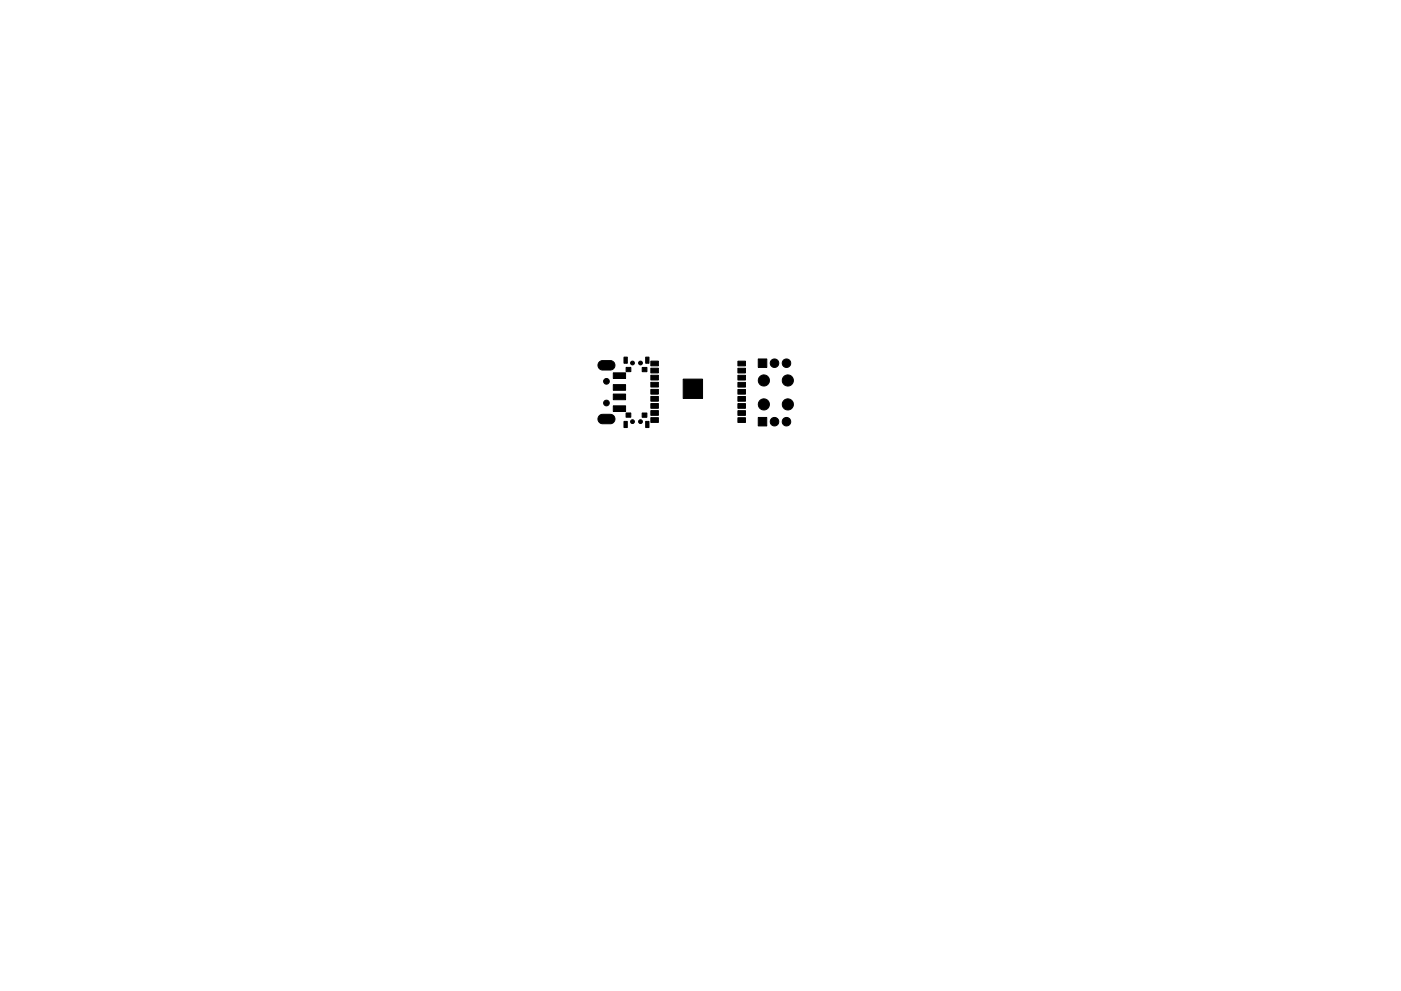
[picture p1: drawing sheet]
<svg xmlns="http://www.w3.org/2000/svg" width="297mm" height="210mm" viewBox="0 0 297 210" stroke-linecap="round" stroke-linejoin="round" font-family="sans-serif">
<g fill="#000" stroke="#000" stroke-width=".21">
<path d="M127.1 76.8l.5-.3h1.8a1 1 0 0 1 1 1 1 1 0 0 1-1 1h-1.7a1 1 0 0 1-.9-.6 1 1 0 0 1 .3-1.1zM132.3 75.8h.7v1.3h-.7zM132.7 77.9h1.1v.9h-1.1zM136.2 78h1v.9h-1zM136.9 75.8h.7v1.3h-.7zM138 78.1h1.6v1h-1.6zM138 76.6h1.6v1h-1.6zM156.4 78.1h1.7v1h-1.7zM156.4 76.6h1.7v1h-1.7zM160.8 76.2h1.8v1.8h-1.8zM127.1 88.2l.5-.3h1.8a1 1 0 0 1 1 1 1 1 0 0 1-1 1h-1.7a1 1 0 0 1-.9-.6 1 1 0 0 1 .3-1.1zM130 86.1h2.6v1.2h-2.6z"/>
<path d="M130 83.6h2.6v1.2h-2.6zM130 81.6h2.6v1.2h-2.6zM130 79.1h2.6v1.2h-2.6zM132.3 89.4h.7v1.3h-.7zM132.7 87.6h1v.9h-1zM136.1 87.6h1.1v.9h-1.1zM136.9 89.4h.7v1.3h-.7zM138 88.6h1.6v1h-1.6zM138 87.1h1.6v1h-1.6zM138 85.6h1.6v1h-1.6zM138 84.1h1.6v1h-1.6zM138 82.6h1.6v1h-1.6z"/>
<path d="M138 81.1h1.6v1h-1.6zM138 79.6h1.6v1h-1.6zM144.8 80.4h4.2v4.1h-4.2zM156.4 88.6h1.7v1h-1.7zM156.4 87.1h1.7v1h-1.7zM156.4 85.6h1.7v1h-1.7zM156.4 84.1h1.7v1h-1.7zM156.4 82.6h1.7v1h-1.7zM156.4 81.1h1.7v1h-1.7zM156.4 79.6h1.7v1h-1.7zM160.8 88.6h1.8v1.8h-1.8z"/>
<circle cx="134.1" cy="77" r=".4"/>
<circle cx="135.8" cy="77" r=".4"/>
<circle cx="164.2" cy="77.1" r=".9"/>
<circle cx="166.7" cy="77.1" r=".9"/>
<circle cx="128.6" cy="80.9" r=".6"/>
<circle cx="128.6" cy="85.5" r=".6"/>
<circle cx="134.1" cy="89.5" r=".4"/>
<circle cx="135.8" cy="89.5" r=".4"/>
<circle cx="162" cy="85.8" r="1.18"/>
<circle cx="162" cy="80.7" r="1.18"/>
<circle cx="164.2" cy="89.5" r=".9"/>
<circle cx="166.7" cy="89.5" r=".9"/>
<circle cx="167" cy="80.7" r="1.18"/>
<circle cx="167" cy="85.8" r="1.18"/>
</g>
</svg>
